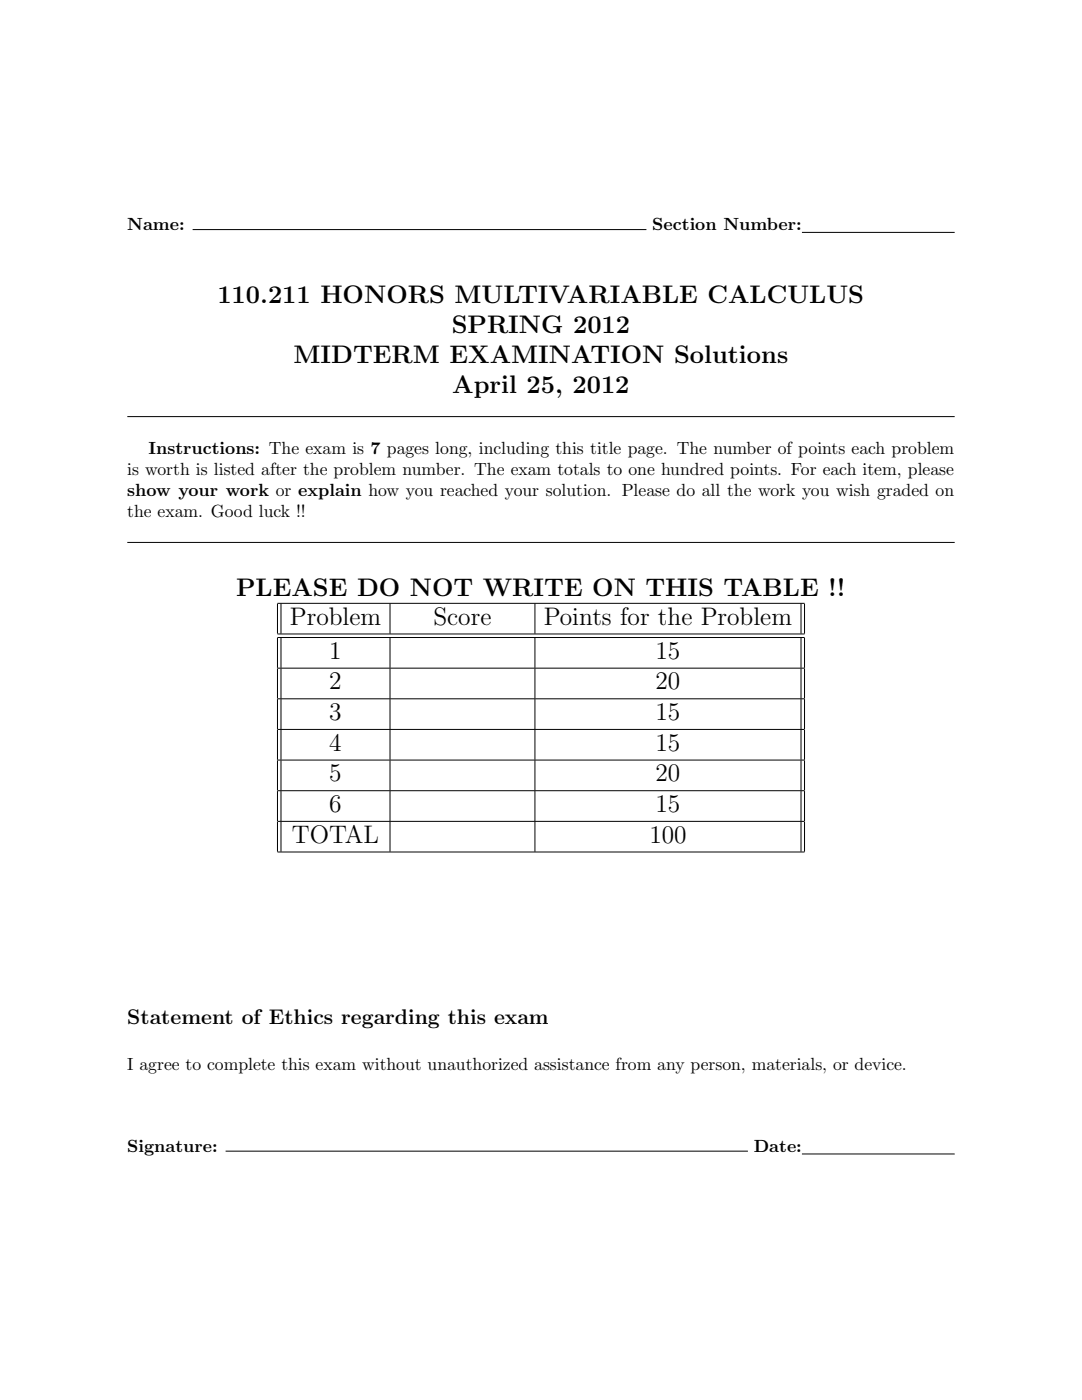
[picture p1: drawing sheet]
<svg xmlns="http://www.w3.org/2000/svg" width="216mm" height="279mm" viewBox="0 0 216 279" stroke-linecap="round" stroke-linejoin="round" font-family="sans-serif">
<defs><g id="words">
<g font-size="5.1">
<text x="43.4" y="60.5">110.211 HONORS MULTIVARIABLE CALCULUS</text>
<text x="90.1" y="66.4">SPRING 2012</text>
<text x="58.6" y="72.4">MIDTERM EXAMINATION Solutions</text>
<text x="90.2" y="78.4">April 25, 2012</text>
<text x="47.1" y="119">PLEASE DO NOT WRITE ON THIS TABLE !!</text>
<text x="57.8" y="124.7">Problem</text>
<text x="86.5" y="124.7">Score</text>
<text x="108.5" y="124.7">Points for the Problem</text>
<text x="65.7" y="131.5">1</text>
<text x="130.8" y="131.5">15</text>
<text x="65.7" y="137.6">2</text>
<text x="130.8" y="137.6">20</text>
<text x="65.7" y="143.7">3</text>
<text x="130.8" y="143.7">15</text>
<text x="65.7" y="149.8">4</text>
<text x="130.8" y="149.8">15</text>
<text x="65.7" y="155.9">5</text>
<text x="130.8" y="155.9">20</text>
<text x="65.7" y="162.1">6</text>
<text x="130.8" y="162.1">15</text>
<text x="58.2" y="168.2">TOTAL</text>
<text x="129.6" y="168.2">100</text>
</g>
<text font-size="4.2" x="25.4" y="204.4">Statement of Ethics regarding this exam</text>
<g font-size="3.5">
<text x="25.4" y="45.9">Name:</text>
<text x="130.2" y="45.9">Section Number:</text>
<text x="25.4" y="94.8">is worth is listed after the problem number. The exam totals to one hundred points. For each item, please</text>
<text x="29.6" y="90.6">Instructions: The exam is 7 pages long, including this title page. The number of points each problem</text>
<text x="25.4" y="99">show your work or explain how you reached your solution. Please do all the work you wish graded on</text>
<text x="25.4" y="103.2">the exam. Good luck !!</text>
<text x="25.4" y="213.6">I agree to complete this exam without unauthorized assistance from any person, materials, or device.</text>
<text x="25.4" y="229.8">Signature:</text>
<text x="150.4" y="229.8">Date:</text>
</g>
</g></defs>
<g fill="none" stroke="#000" stroke-width=".2">
<path d="M38.4 45.8h90.6M160 46.4h30.5M25.4 83.1h165.1M25.4 108.3h165.1M55.4 120.4h105.1M55.4 120.5v6M55.4 127.3v6M55.4 133.4v6M55.4 139.5v6M55.4 126.5h105.1M55.4 127.2h105.1M55.4 133.3h105.1"/>
<path d="M55.4 139.5h105.1M56.1 120.5v6M56.1 127.3v6M56.1 133.4v6M56.1 139.5v6M77.8 120.5v6M77.8 127.3v6M77.8 133.4v6M77.8 139.5v6M106.7 120.5v6M106.7 127.3v6M106.7 133.4v6"/>
<path d="M106.7 139.5v6M159.8 120.5v6M159.8 127.3v6M159.8 133.4v6M159.8 139.5v6M160.5 120.5v6M160.5 127.3v6M160.5 133.4v6M160.5 139.5v6M55.4 145.6v6M55.4 151.8v5.9M55.4 157.9v6"/>
<path d="M55.4 145.6h105.1M55.4 151.7h105.1M55.4 157.8h105.1M56.1 145.6v6M56.1 151.8v5.9M56.1 157.9v6M77.8 145.6v6M77.8 151.8v5.9M77.8 157.9v6M106.7 145.6v6M106.7 151.8v5.9M106.7 157.9v6"/>
<path d="M159.8 145.6v6M159.8 151.8v5.9M159.8 157.9v6M160.5 145.6v6M160.5 151.8v5.9M160.5 157.9v6M55.4 164v6M55.4 163.9h105.1M55.4 170h105.1M56.1 164v6M77.8 164v6M106.7 164v6"/>
<path d="M159.8 164v6M160.5 164v6M45 229.7h104.2M160 230.3h30.5"/>
</g>
<use href="#words"/>
</svg>
